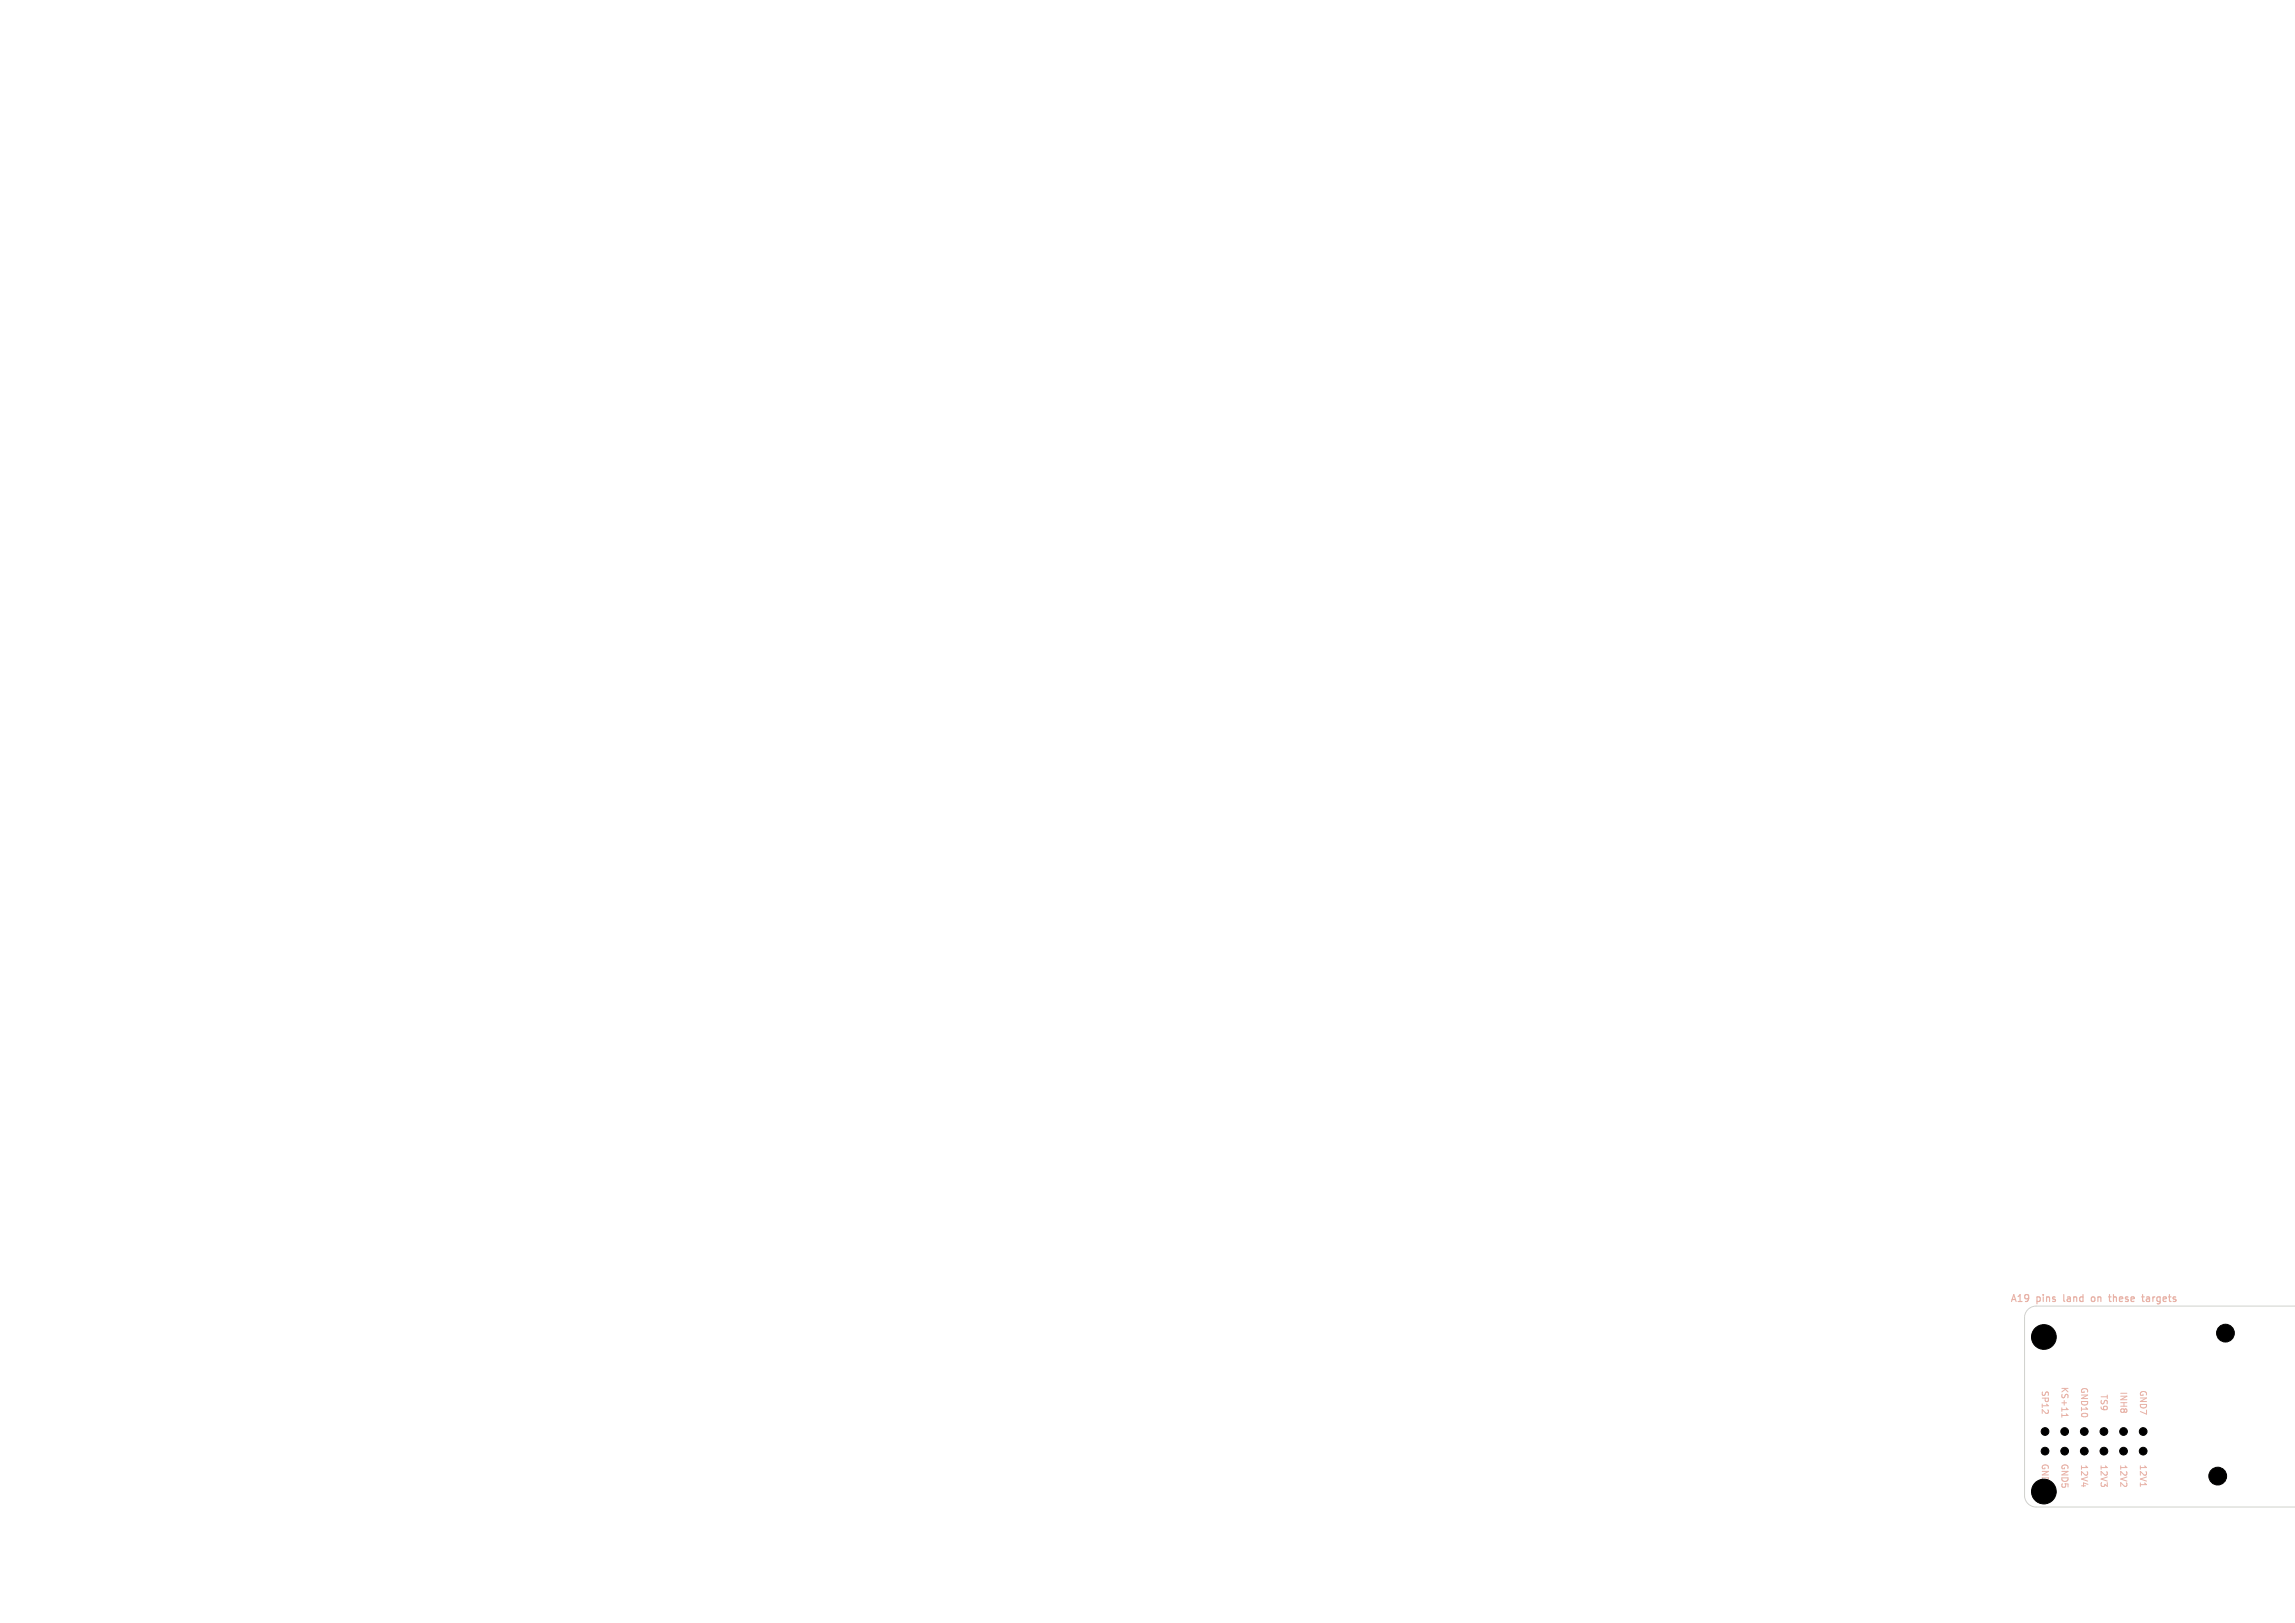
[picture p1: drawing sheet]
<svg xmlns="http://www.w3.org/2000/svg" width="297mm" height="210mm" viewBox="0 0 297 210" stroke-linecap="round" stroke-linejoin="round" font-family="sans-serif">
<defs><g id="words">
<g font-size="1.3" fill="#e8b2a7">
<text x="260.1" y="168.7">A19</text>
<text x="263.5" y="168.7">pins</text>
<text x="267.3" y="168.7">land</text>
<text x="271.1" y="168.7">on</text>
<text x="273.7" y="168.7">these</text>
<text x="278.3" y="168.7">targets</text>
</g>
<g font-size="1.1" fill="#e8b2a7">
<text x="264.1" y="179.8" transform="rotate(90 264.1 179.8)">SP12</text>
<text x="266.6" y="179.3" transform="rotate(90 266.6 179.3)">KS+11</text>
<text x="269.1" y="179.4" transform="rotate(90 269.1 179.4)">GND10</text>
<text x="274.2" y="180" transform="rotate(90 274.2 180)">INH8</text>
<text x="276.8" y="179.8" transform="rotate(90 276.8 179.8)">GND7</text>
<text x="271.7" y="180.3" transform="rotate(90 271.7 180.3)">TS9</text>
<text x="264.1" y="189.3" transform="rotate(90 264.1 189.3)">GND6</text>
<text x="266.6" y="189.3" transform="rotate(90 266.6 189.3)">GND5</text>
<text x="269.1" y="189.4" transform="rotate(90 269.1 189.4)">12V4</text>
<text x="271.7" y="189.4" transform="rotate(90 271.7 189.4)">12V3</text>
<text x="274.2" y="189.4" transform="rotate(90 274.2 189.4)">12V2</text>
<text x="276.8" y="189.4" transform="rotate(90 276.8 189.4)">12V1</text>
</g>
</g></defs>
<path d="M297.1 169h-33.6a1.5 1.5 0 0 0-1.5 1.5v23a1.5 1.5 0 0 0 1.5 1.5h33.6" fill="none" stroke="#d0d2cd" stroke-width=".13"/>
<path d="M266.8 182.9v.5M267.4 182.9l.2 .3h-.8M269.6 191.9v.5M277 191.9v.4" fill="none" stroke="#e8b2a7" stroke-width=".13"/>
<path d="M270.8 167.8l-.2 .2v.2l.2 .2M272.9 167.8h.3M273 167.5v.8l.2 .1M277.2 167.8h.3M277.3 167.5v.8l.2 .1M277.9 167.8l-.1 .1M277.9 168.1l-.1 .1 .1 .2" fill="none" stroke="#e8b2a7" stroke-width=".15"/>
<g fill="#000" stroke="#000" stroke-width=".13">
<circle cx="264.5" cy="173" r="1.6"/>
<circle cx="288" cy="172.5" r="1.15"/>
<circle cx="264.5" cy="193" r="1.6"/>
<circle cx="264.7" cy="185.2" r=".5"/>
<circle cx="264.7" cy="187.8" r=".5"/>
<circle cx="267.2" cy="187.8" r=".5"/>
<circle cx="267.2" cy="185.2" r=".5"/>
<circle cx="269.7" cy="187.8" r=".5"/>
<circle cx="269.7" cy="185.2" r=".5"/>
<circle cx="272.3" cy="185.2" r=".5"/>
<circle cx="272.3" cy="187.8" r=".5"/>
<circle cx="274.8" cy="187.8" r=".5"/>
<circle cx="274.8" cy="185.2" r=".5"/>
<circle cx="277.4" cy="185.2" r=".5"/>
<circle cx="277.4" cy="187.8" r=".5"/>
<circle cx="287" cy="191" r="1.15"/>
</g>
<use href="#words"/>
</svg>
